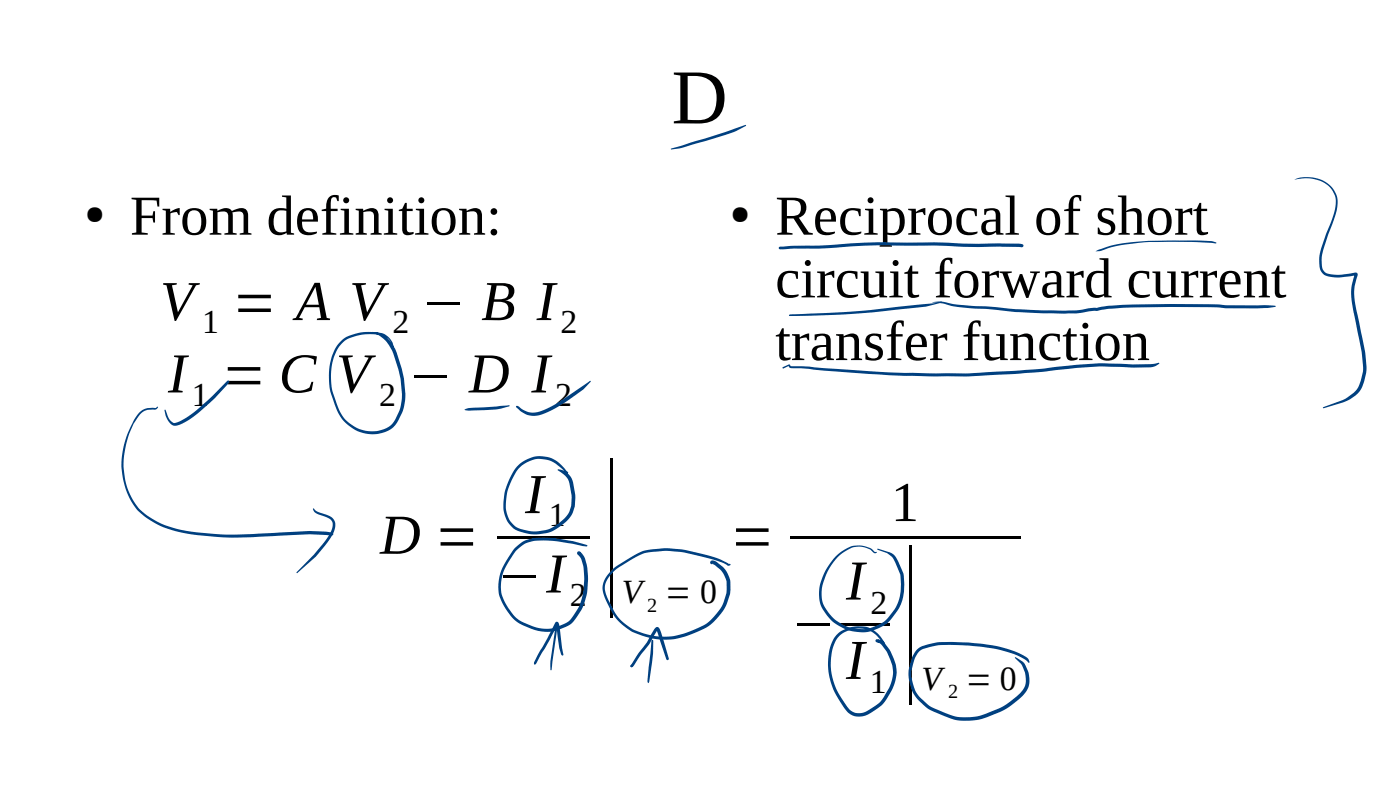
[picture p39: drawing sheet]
<svg xmlns="http://www.w3.org/2000/svg" width="280mm" height="158mm" viewBox="0 0 280 158" stroke-linecap="round" stroke-linejoin="round" font-family="sans-serif">
<defs><g id="words">
<g font-size="31.7">
<text x="120" y="116.7">|</text>
<text x="179.9" y="134.1">|</text>
</g>
<text font-size="15.5" x="134.3" y="24.7">D</text>
<g font-size="11.3">
<text x="26" y="46.9">From definition:</text>
<text x="155.1" y="46.9">Reciprocal of short</text>
<text x="155.1" y="59.4">circuit forward current</text>
<text x="32" y="64">V = A V − B I</text>
<text x="155.1" y="72">transfer function</text>
<text x="33.6" y="78.4">I = C V − D I</text>
<text x="105" y="102.6">I</text>
<text x="178.2" y="104.1">1</text>
<text x="76" y="110.7">D =</text>
<text x="146" y="110.7">=</text>
<text x="99.4" y="118.4">−I</text>
<text x="169.2" y="119.8">I</text>
<text x="158.3" y="128.1">−</text>
<text x="169.2" y="135.7">I</text>
</g>
<g font-size="6.8">
<text x="40.5" y="66.6">1</text>
<text x="78.5" y="66.6">2</text>
<text x="112.1" y="66.6">2</text>
<text x="38.4" y="81.1">1</text>
<text x="75.8" y="81.1">2</text>
<text x="111" y="81.1">2</text>
<text x="109.8" y="105.2">1</text>
<text x="114" y="121.1">2</text>
<text x="124.4" y="120.5">V = 0</text>
<text x="174.1" y="122.7">2</text>
<text x="184.3" y="138">V = 0</text>
<text x="174" y="138.5">1</text>
</g>
<g font-size="5.1">
<text x="17" y="44.3">●</text>
<text x="146.1" y="44.3">●</text>
</g>
<g font-size="4.1">
<text x="129.5" y="122.3">2</text>
<text x="189.6" y="139.6">2</text>
</g>
</g></defs>
<g fill="#000">
<path d="M99.6 107.1h18.4v.6h-18.4z" fill-rule="evenodd"/>
<path d="M157.9 107.1h46.2v.6h-46.2z" fill-rule="evenodd"/>
<path d="M168.1 124.6h9.9v.5h-9.9z" fill-rule="evenodd"/>
</g>
<g fill="#004080">
<path d="M134.2 29.7l8.1-2.4 6.8-2.3 .1 .2a22.7 22.7 0 0 1-6.7 2.6l-3.1 .8a20 20 0 0 1-5.1 1.3z"/>
<path d="M92.9 81.9a3.7 3.7 0 0 1 2.3-.4l6.6-.5 .2 .1a14.2 14.2 0 0 1-6 .9l-2.3 .1z"/>
<path d="M33 81.9l.5 1a1.73 1.73 0 0 0 1.5 1.6l1.5-.6 2.2-1.5 3.8-3.3 2.9-3h.2l.3 .2a32.9 32.9 0 0 1-4.8 5l-.9 .7a10.3 10.3 0 0 1-5.3 3.1 2.67 2.67 0 0 1-1.8-2.1l-.2-1z"/>
<path d="M103.2 81.2h.5l.7 .6a4.3 4.3 0 0 0 4.8 0l2.9-1.6 5.9-4.1 .2 .2a20.9 20.9 0 0 1-4.4 3.6 15.7 15.7 0 0 1-6.8 3.2 4.1 4.1 0 0 1-3-1l-.7-.6z"/>
<path d="M68.3 68.1a9.4 9.4 0 0 1 6.8-1.7 3.4 3.4 0 0 1 3.6 2.9 3.5 3.5 0 0 0-3.9-2.5 9.1 9.1 0 0 0-6.2 1.6 9.7 9.7 0 0 0-2.4 8.1 14.2 14.2 0 0 0 3.2 7.7 6.7 6.7 0 0 0 9 .5 9.4 9.4 0 0 0 2-5.9 22.5 22.5 0 0 0-2.6-9.8 6 6 0 0 0-3.4-2.6l.1-.1a4.7 4.7 0 0 1 3.9 2.3 17.3 17.3 0 0 1 2.4 7l.3 3.1a9.6 9.6 0 0 1-2.8 7 7.6 7.6 0 0 1-11.1-4.2 13.4 13.4 0 0 1 0-12.1z"/>
<path d="M27.8 82.5l.7-.6 .8-.3 1.8-.1 .4-.2 .1 .1-.5 .5h-1.7a4 4 0 0 0-2.4 2.4 15.7 15.7 0 0 0-.2 15.9 13.1 13.1 0 0 0 7.9 5.3 56.9 56.9 0 0 0 17 1.2l4.3-.3a43 43 0 0 1 10.4 0l.3 .3-.1 .3h-.3a49.5 49.5 0 0 0-10.3 .1h-1.2a66.9 66.9 0 0 1-18.3-.6 15.9 15.9 0 0 1-9.6-5.3 15.5 15.5 0 0 1-.4-16.6z"/>
<path d="M62.6 101.7a.29 .29 0 0 1 .3 0 .29 .29 0 0 1 .1 .3l.6 .3 1.6 .5a2.3 2.3 0 0 1 1.5 3.7l-1.4 2.2a33.7 33.7 0 0 1-5.8 5.8l-.2-.1a47.7 47.7 0 0 0 5.5-6 5.8 5.8 0 0 0 1.7-3.7 1.74 1.74 0 0 0-1.5-1.4l-.8-.3a1.84 1.84 0 0 1-1.6-1.3z"/>
<path d="M103.7 93a6.2 6.2 0 0 1 9.6 1.2l.4 .3-.2 .1-.5-.3a6.3 6.3 0 0 0-6-2.5 6.5 6.5 0 0 0-4.8 4.5 8.7 8.7 0 0 0-.3 7.7 4.3 4.3 0 0 0 3.6 2.1 7.8 7.8 0 0 0 8.4-3.9l.3-1.1a10.8 10.8 0 0 0-.5-5.1 5.7 5.7 0 0 0-2.2-2.1 2.17 2.17 0 0 1 2.3 1l.7 1.1a9.8 9.8 0 0 1 .1 6.4 8.4 8.4 0 0 1-12.1 3 6.3 6.3 0 0 1-1.7-5.7 12.7 12.7 0 0 1 2.9-6.7z"/>
<path d="M103 109.5a6.8 6.8 0 0 1 5.9-2l2.3 .1 3.4 .6 2.8 .7 .1 .2-.1 .1h-.8l-5-1a11.5 11.5 0 0 0-6.7 .5l-.1 .1a11.5 11.5 0 0 0-4.4 6.3 7.2 7.2 0 0 0 1.6 6.9 6.6 6.6 0 0 0 4 3 7.5 7.5 0 0 0 7.5-.7 10.2 10.2 0 0 0 3.2-6.3 11.6 11.6 0 0 0-.5-6.4l-.4-.5a.46 .46 0 0 1-.4-.5 .46 .46 0 0 1 .5-.4l.3 .3-.1 .3-.3 .1 .3-.2-.1-.4 .9 1.1a13.2 13.2 0 0 1 .5 7.1 10.9 10.9 0 0 1-3.7 6.5l-.4 .2a8.3 8.3 0 0 1-8.2 0 7.7 7.7 0 0 1-4.3-4 8.3 8.3 0 0 1 .5-9.1z"/>
<path d="M122.4 113.9l1.1-.9 3-1.8a9.2 9.2 0 0 1 5.6-1.6h1.3l3.3 .3 6.1 1.4a9 9 0 0 1 3 1.5l-.1-.1h.3l.1 .1-.5 .3-.9-.6-2.1-.7-5.6-1.3a18.9 18.9 0 0 0-8.8 .3l-4.5 2.6a6.8 6.8 0 0 0-2.7 3.5 5.4 5.4 0 0 0 1.1 3.9 10.6 10.6 0 0 0 8.9 6.3 14 14 0 0 0 9-1.8 10 10 0 0 0 4.7-4.9 7.4 7.4 0 0 0 .6-4.2 5.1 5.1 0 0 0-2.5-3.4l-.3-.1 .1-.2-.3 .3-.2-.1-.1-.3a.63 .63 0 0 1 .5-.4 .63 .63 0 0 1 .6 .2 5.6 5.6 0 0 1 3 4.1 8.3 8.3 0 0 1-1 4.9 11.1 11.1 0 0 1-6.9 5.6 13.6 13.6 0 0 1-14-2.1 13.8 13.8 0 0 1-3.7-7.3 5 5 0 0 1 1.8-3.4z"/>
<path d="M130.4 127.9l.3 .2-.1 2.5-.7 5.6-.2 .3-.2-.4z"/>
<path d="M131.1 125.5a.55 .55 0 0 1 .6-.1 .55 .55 0 0 1 .3 .5l1.8 5.7-.1 .3-.2 .1-.2-.2-2-5.9h.3l-.2 .2a18.5 18.5 0 0 1-3 4.4l-1.3 2a1.14 1.14 0 0 1-.8 .9l-.1-.1v-.3l2-3.1a18.2 18.2 0 0 0 2.7-4.1z"/>
<path d="M126.2 133h.2l.1 .3h-.3z"/>
<path d="M126.1 133l.2-.2 .1 .2v.3l-.3-.1z"/>
<path d="M111.2 125l.1-.1 .1 .1 .1 .4-1.3 8.6-.1-.1v-1.8z"/>
<path d="M111.2 124.3a.59 .59 0 0 1 .7 .7l.8 5.8-.2 .3-.2-.2a14.7 14.7 0 0 1-.9-4.9l-.2-1.2h.4l-1.6 3-2.7 4.7-.3 .3h-.2v-.5l.7-1.3z"/>
<path d="M106.8 132.5l.2-.2 .2 .4-.4 .1z"/>
<path d="M167.5 126.7a6.5 6.5 0 0 1 7.1-.8l1.2 1 1.2 1.7-.2 .1-1-1.2a5.4 5.4 0 0 0-8.9 1 12.2 12.2 0 0 0 2.2 12.3 3 3 0 0 0 4.8 1 9.3 9.3 0 0 0 4.6-6.4l.1-1.7a9.8 9.8 0 0 0-2.5-5l-.7-.3a.28 .28 0 0 0 .3-.3 .28 .28 0 0 0-.2-.3l.3 .1 .2 .3a.47 .47 0 0 1-.5 .2 .47 .47 0 0 1-.3-.5l.3-.1 .9 .3a9.3 9.3 0 0 1 2.9 5.5 10 10 0 0 1-5.5 9.1 3.6 3.6 0 0 1-5.2-1.6 13.1 13.1 0 0 1-2.2-12.8z"/>
<path d="M167.2 111.1a5.9 5.9 0 0 1 5.1-2 3.9 3.9 0 0 1 2.8 1.2l.3 .1-.5 .2a4.5 4.5 0 0 0-6.3-.1 10.9 10.9 0 0 0-4.2 9.3 8 8 0 0 0 6.9 5.9 8 8 0 0 0 7.9-4.5 10.6 10.6 0 0 0 .9-6.4l-1-2.4a3.3 3.3 0 0 0-1.7-1.9l-1.9-.6-.1-.1 .2-.1a8.1 8.1 0 0 1 3.1 1.1l.4 .4a9.4 9.4 0 0 1 1.5 8.1 9.2 9.2 0 0 1-4.6 6.1 8.6 8.6 0 0 1-12.1-5.5 11.1 11.1 0 0 1 3.3-8.8z"/>
<path d="M183.4 129.8h.1a9.5 9.5 0 0 1 4.9-1.5 38.6 38.6 0 0 1 15.1 2.1l2 1.1 .4 .8-.1 .2a8.7 8.7 0 0 0-4.5-2.2 41.7 41.7 0 0 0-14.5-1.2l-1.9 .5a2.97 2.97 0 0 0-2 2.3 7.5 7.5 0 0 0 2.8 9 20.5 20.5 0 0 0 6.5 2.5 11.8 11.8 0 0 0 6.6-1.4l1.4-.6 1.3-.7a10.9 10.9 0 0 0 3.5-3.6 5.4 5.4 0 0 0-.5-3.9l-.4-.6-1.1-1.1 .1-.1 1.6 1a6 6 0 0 1 1.2 3.9 4.7 4.7 0 0 1-2.1 3.5l-1 .7a17.8 17.8 0 0 1-6.8 3.3 11.5 11.5 0 0 1-8.3-1.2 8.4 8.4 0 0 1-6-7.9 8.6 8.6 0 0 1 1.5-4.7z"/>
<path d="M155.8 49.4l2.3-.3 7.6-.1a110.9 110.9 0 0 1 15.7-.5 102.6 102.6 0 0 1 11.3 .2h11.1l.6 .1 .3 .3-.3 .3-4.5-.1-4.2 .1a352.6 352.6 0 0 0-25.6-.1 91.1 91.1 0 0 1-11.2 .4l-2.8 .1-.3-.1z"/>
<path d="M155.8 49.4l.2-.1 .6 .4-.6 .1-.2-.1z"/>
<path d="M219.1 50.2l.4-.2a21.4 21.4 0 0 1 7-1.6l3.5-.3h9.4a8.4 8.4 0 0 1 3.8 .3l.1 .2-.1 .1a87.3 87.3 0 0 0-18.6 .2l-2.4 .5-2.2 .8z"/>
<path d="M157.9 62.9a275.5 275.5 0 0 0 25.7-2l3.2-.3 1.5-.3 .1 .1-.1 .1a22.8 22.8 0 0 1-6.5 1.1 188.8 188.8 0 0 1-23.9 1.5l-.1-.1z"/>
<path d="M157.9 62.9h.8l-.8 .2-.1-.1z"/>
<path d="M186.4 60.4l1.8-.1a32.8 32.8 0 0 0 7.9 .9 181.6 181.6 0 0 0 17 .9l2.2-.1 2.6-.4 1.6-.1a28.8 28.8 0 0 1 7.4-.6l15-.1 3.3 .2h8.3l1.5 .1 .2 .1-1.6 .4h-2.1h-6.3l-3.3-.2h-15a28.5 28.5 0 0 0-7.3 .7l-1.6 .1-2.8 .4h-1.6a110.7 110.7 0 0 1-16.4-.9 28.7 28.7 0 0 1-9.1-1.1z"/>
<path d="M156.5 73.4l1.4-.6 .3 .4h2.1a308.4 308.4 0 0 0 33.4 1.4 252.7 252.7 0 0 0 21.6-1.7l4.6-.3 6.8 .2h3.8l1.3-.3 .1 .1-.7 .5-1.1 .3-3.7 .1-6.5-.3-4.6 .3a212.6 212.6 0 0 1-48.1 .8l-6.9-.7h-2.1a.3 .3 0 0 1-.4-.1 .3 .3 0 0 1 .1-.4l-1.2 .6-.2-.2z"/>
<path d="M258.9 35.9a6.3 6.3 0 0 1 8.5 3.4l.1 1.3-.2 1.6-2.6 7.6a5.5 5.5 0 0 0 .1 4.4l.1 .1a5 5 0 0 0 4 .5l2.2-.3 .4 .1v.5l-.6 2a13.9 13.9 0 0 0 .6 6l1.6 7.5a10.2 10.2 0 0 1-1.3 7.7 7.4 7.4 0 0 1-3.1 2.1l-4 1.2-.1-.1 4.5-1.8a5.3 5.3 0 0 0 3.1-3.7 10.2 10.2 0 0 0 .2-5.3l-1.5-7.5a15 15 0 0 1-.5-6.2l.5-2.1 .2 .1a10.9 10.9 0 0 1-6.1 0 2.73 2.73 0 0 1-1.2-2.9l.1-.9 .3-1.5 1.8-4.7a9.4 9.4 0 0 0 1.1-5.6 5.5 5.5 0 0 0-5.4-3.8z"/>
</g>
<use href="#words"/>
</svg>
